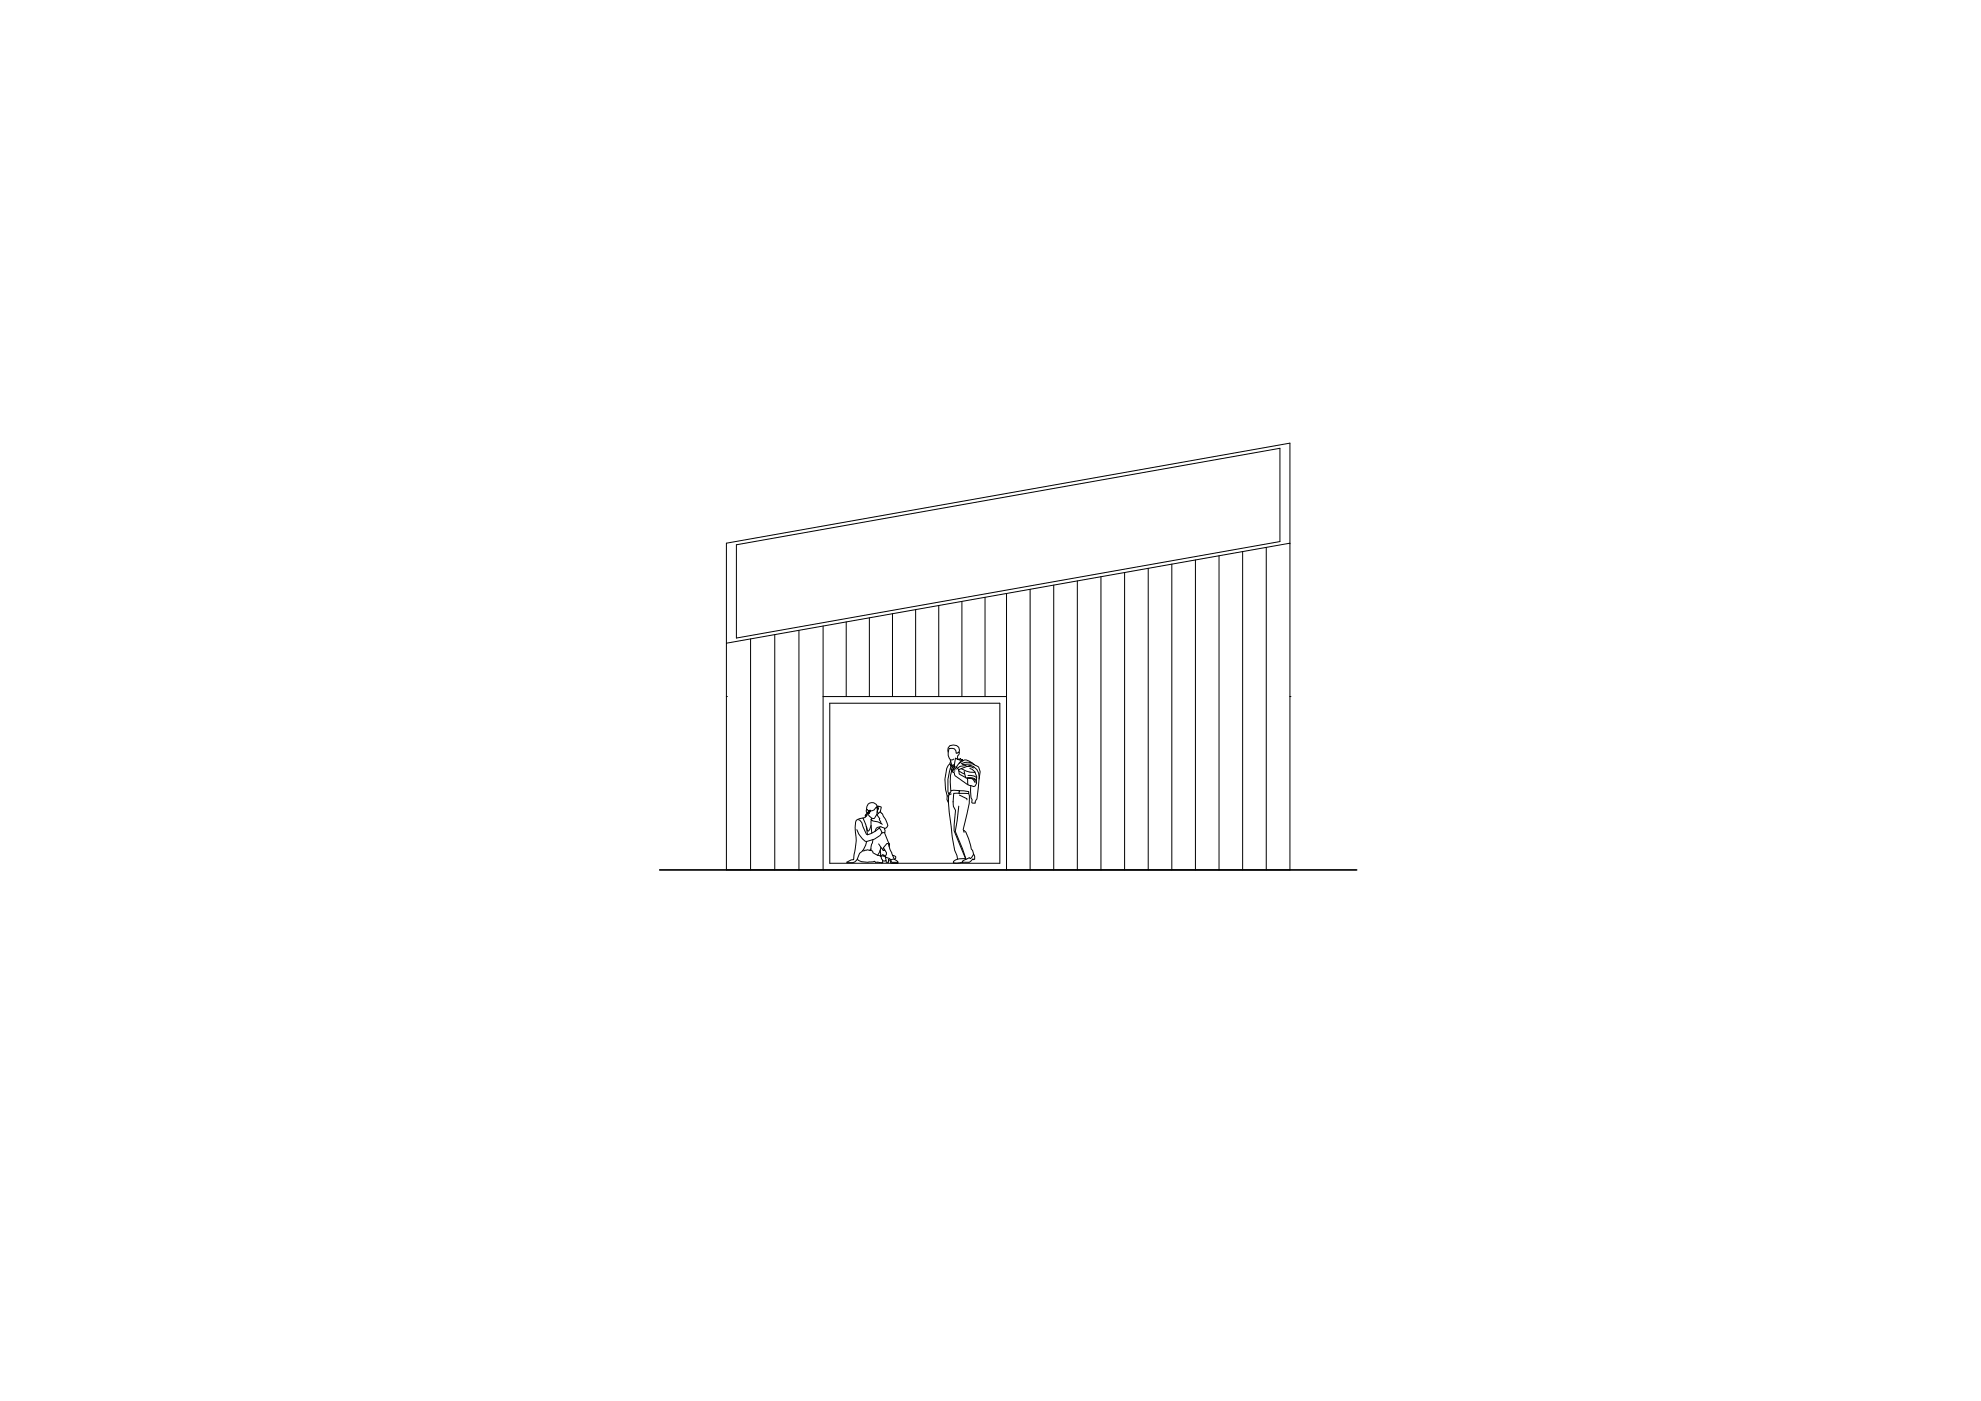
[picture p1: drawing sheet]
<svg xmlns="http://www.w3.org/2000/svg" width="594mm" height="420mm" viewBox="0 0 594 420" stroke-linecap="round" stroke-linejoin="round" font-family="sans-serif">
<!-- layer: prospetto 1 -->
<g fill="none" stroke="#000" stroke-width=".3">
<path d="M220.8 163.4l163-29v28l-163 29zM308.9 176.7v84.2M316 175.5v85.4M323.1 174.2v86.7M330.2 173v87.9M337.3 171.7v89.2M344.3 170.4v90.5M351.4 169.2v91.7M358.5 167.9v93M365.6 166.7v94.2M372.7 165.4v95.5M379.7 164.2v96.7"/>
<path d="M386.8 163.1v-30.2l-169 30v98h169v-52M217.8 192.9l169-30v46M225.1 191.6v69.3M232.3 190.3v70.6M239.6 189v71.9M217.8 208.9h.1M248.8 210.9h51v48h-51zM386.8 208.9h.1M284 238.8v1l.3 .8M284.3 225.5v-1.2a1.85 1.85 0 0 1 2-.8 1.85 1.85 0 0 1 1.4 1.5l-.1 .7M284.9 229.1l-.5 .4a12.6 12.6 0 0 0-.4 9.2l.4 .1M284.9 237.7l-.4 .7-.1 2.2"/>
<path d="M285 227.9l.5 1.7M285 230.6l.3 .1M285.1 237.1a12.3 12.3 0 0 1 .6-7h.4v-.5l-.6 .2-.4-.4 .1 .5a16.5 16.5 0 0 0-.7 8.2l.6-.6 .1-.4h2.4M285.1 228.3l-.2 .8 .7 .6 .5-.4M285.2 229.9l.5 .2M285.3 238.1l-.6 .2M285.6 231.3l.6 .5 .2 .9 3.8 2.6M285.8 230.8l-.2 .4 .7 .1M286 227.6l-.9 .3a3.1 3.1 0 0 1-.5-3.4l1.6 .1 .5 .6 .1 .7 .7-.4 .2 .3-.5 .9-.1 .9M286.3 230.1l-.2 .2M286.3 230.1l.5 .1 .3-.6 1.5-1.8-.7 .2-1.4-.6-.2 2.7M286.8 230.7l-.6-.4-.3 .2-.1 .3 .6 .1"/>
<path d="M286.8 230.1a1.99 1.99 0 0 1 .9 2l1.9 1.1M287.1 227.7l.2-.1 .3 .2 .4-.3 .3 .4M287.5 237.9h-1.5a6.1 6.1 0 0 0 .5 5.1l-.4 6.1 3.3 8.1M287.5 230.8l2.1-.8a2.62 2.62 0 0 1 3.9 1.9l.2 1.3-.3 3.2-.4 3.2-.5 .8v.5l-1.1-.2 .1-.9-.3-.5-.1-2v-1.7M287.5 231.1l1.8 1M287.6 228.9l1.6-1a4.8 4.8 0 0 1 3.3 1.6l1 .5 .4 1.4-.3 2.2M287.7 238.4l2.3 1.1v.4M288.3 230.5a7 7 0 0 0 4.1 1.1l.5 1.3-.1 1a1.63 1.63 0 0 1-.8 2l-1.7-.5-.2-2.1 .5 .1a1.5 1.5 0 0 1 1.8 1.3M288.4 228l.5 .1M288.6 229.3l3-.3 .6 .4M289.1 231.3l.5 2 .5 .1M289.8 229.6l-2 .2-.6 .6"/>
<path d="M289.9 229.9h.8l1.3 .4M290.3 233.3a2.78 2.78 0 0 1 2.5 .6M290.3 232.6l1.8 .1 .8 .5M290.4 238l-2.9-.1 .2-.4-.1-.4 2.9 .3a11.4 11.4 0 0 1-.5 6.6l-1.1 4.8 .2 .8M290.4 233.4l1.8 .3 .4 .6M290.8 230.5l.8 .2 .9 .9M291.5 228.7l-2.1-.1-1.1 .4M257.4 245.8l.5 .2 .6 .7 1.3 3.5 .3 .1a8.2 8.2 0 0 0 3.4-1.9l.6 .4 .4 1.1a6.1 6.1 0 0 1-5 2.4l-2-2.1-.5-1.4M258.6 255.1l1.5-.2 1.4 .2 .3 .6 2.3 1.1 .6 1.1v.7h-2.1l-.4-.3-1.3 .2a4.6 4.6 0 0 1-3.8-.8M260 243.8l-.5 1 .2 .1v-.4h.3M260.1 243.9v.4a1.43 1.43 0 0 1-1.3 1M260.2 250.3a12.2 12.2 0 0 0-1.4-5l-.5 .1a1.79 1.79 0 0 0-1.7 1.2l-.2 1.6a16.9 16.9 0 0 1-.3 8.1l-.1 1.5-.7 .1-1.3 .7 .1 .1h1.7l.6-.2 .6-.6 .8-2a4.9 4.9 0 0 0 2.1-3.5"/>
<path d="M260.3 243.9a.75 .75 0 0 1-.4-1.2l.6 .5-.3 .7 .2 .3-.1-.5 .6-.8-.3 1.1 .5-.8a1.82 1.82 0 0 0 1.8-1.2l.2 1.1a2.79 2.79 0 0 1-1 2.4l-.6-.1-1-1M261.2 254.6l-.4 .4M261.2 247.5a1.75 1.75 0 0 1-1 1.7l-.4-1.3M261.4 245.4l-.2 .4M261.8 251.8l-.6 2.2v1.1M263.1 242a1.65 1.65 0 0 0-2-1.3 1.65 1.65 0 0 0-1.2 2.1M263.1 241.9v-.2l1.1 .3-.2 1.5M263.4 242.5v-.2a1.37 1.37 0 0 0 0 1.7M263.5 253.1l1.4 2 .5-.2M263.6 241.9l-.5 .1 .2 .8M263.6 248.4l.5-.5 1.1 .4 .2 1.3-.9 .1M263.9 248a1.34 1.34 0 0 0-1.5 1.4"/>
<path d="M264 255v1.7M264.1 256.8h1.5M264.2 254.1l-.3 1-.7 1.4M264.3 247l-1-.5-1.5-.3-.5-.5 .1 4.2M264.6 247.2l-.9-1.3 .2-.4-.9-1 .8-.9 .3-.1 .6 .7 1.6 3.4-.4 .6-.7 .3M265.2 249.7l1.6 3.4-.1 .8M265.6 257l.2 1.6h.6v-.9l.6 .4 .2 .7 2.1 .1v-.3M265.6 256.7h-.6l.1-.3-.5-.1-.3 .4M265.7 258l-.3 .2-.7-.1M266.4 253.1l.5 1.7 1.3 2.9 .8 .5 .3 .4h-1.7l-.9-1.2-1-.3 .1-1.4-.9-1.5M266.8 253.1l-.8-.2-1.2 1.5v.6M267.7 256.5l.9 .5v.4l-.4 .3"/>
<path d="M268.2 257.7l-1.1 .2M284.4 240.6l1.2 10.5 .7 3.9 .7 1.6 .2 1.1 2.4-.2M287.2 257.7l-1.3 .7v.4l.9 .1 1.8-.4M287.5 241.7l-1 7.6 3.2 8.4M288.7 258.6l-.1-.4 .7-.3 1.4-.7 .2 .3 .4-.3 .7-1 .3 1.4-.3 .2-.2-.2-1.1 1h-2M289.1 249l.5 .5 .9 2.1 1.4 4.6M246.8 260.9v-52h55v52"/>
</g>
<!-- layer: 0 -->
<path d="M295.4 179.1v29.8M301.8 178v30.9M246.8 187.8v21.1M253.8 186.5v22.4M260.7 185.3v23.6M267.6 184.1v24.8M274.6 182.8v26.1M281.5 181.6v27.3M288.5 180.4v28.5" fill="none" stroke="#000" stroke-width=".3"/>
<path d="M197.8 260.9h209" fill="none" stroke="#000" stroke-width=".5"/>
</svg>
